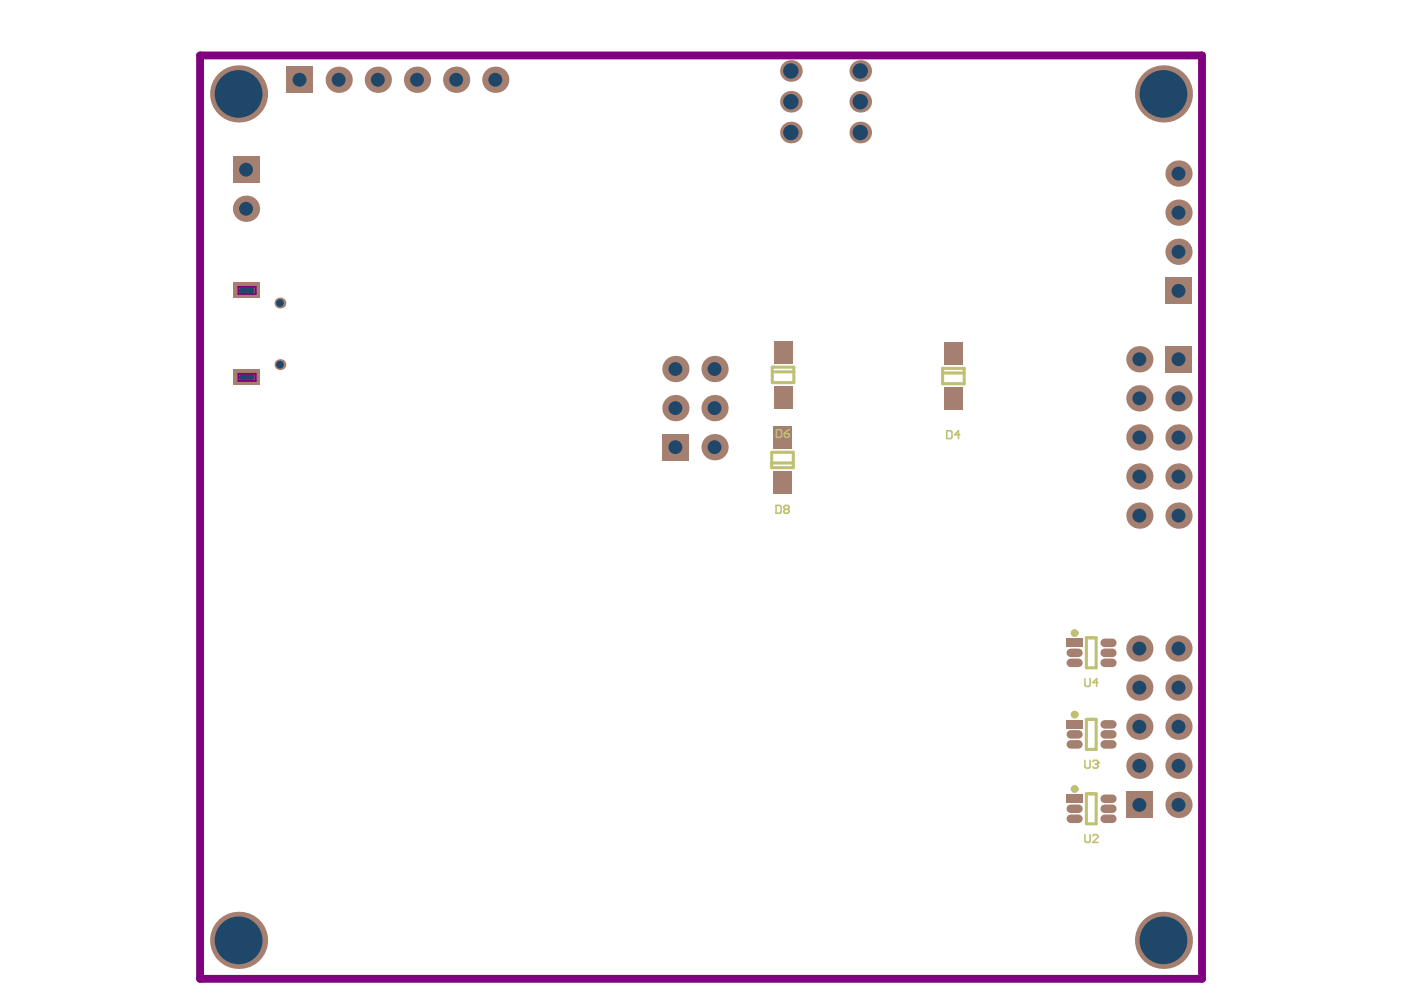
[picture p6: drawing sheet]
<svg xmlns="http://www.w3.org/2000/svg" width="297mm" height="210mm" viewBox="0 0 297 210" stroke-linecap="round" stroke-linejoin="round" font-family="sans-serif">
<circle cx="241.1" cy="153.8" r="2.78" fill="#a57f6f"/>
<circle cx="241.1" cy="153.8" r="1.47" fill="#1f4769"/>
<circle cx="241.1" cy="100.8" r="2.78" fill="#a57f6f"/>
<circle cx="241.1" cy="100.8" r="1.47" fill="#1f4769"/>
<circle cx="182" cy="28" r="2.29" fill="#a57f6f"/>
<circle cx="182" cy="28" r="1.63" fill="#1f4769"/>
<circle cx="182" cy="21.5" r="2.29" fill="#a57f6f"/>
<circle cx="182" cy="21.5" r="1.63" fill="#1f4769"/>
<circle cx="182" cy="15" r="2.29" fill="#a57f6f"/>
<circle cx="182" cy="15" r="1.63" fill="#1f4769"/>
<path d="M238.3 167.5h5.5v5.6h-5.5z" fill-rule="evenodd" fill="#a57f6f"/>
<circle cx="241.1" cy="170.3" r="1.47" fill="#1f4769"/>
<circle cx="241.1" cy="137.2" r="2.78" fill="#a57f6f"/>
<circle cx="241.1" cy="137.2" r="1.47" fill="#1f4769"/>
<circle cx="241.1" cy="145.5" r="2.78" fill="#a57f6f"/>
<circle cx="241.1" cy="145.5" r="1.47" fill="#1f4769"/>
<circle cx="241.1" cy="92.6" r="2.78" fill="#a57f6f"/>
<circle cx="241.1" cy="92.6" r="1.47" fill="#1f4769"/>
<circle cx="241.1" cy="84.3" r="2.78" fill="#a57f6f"/>
<circle cx="241.1" cy="84.3" r="1.47" fill="#1f4769"/>
<circle cx="241.1" cy="76" r="2.78" fill="#a57f6f"/>
<circle cx="241.1" cy="76" r="1.47" fill="#1f4769"/>
<circle cx="241.1" cy="162" r="2.78" fill="#a57f6f"/>
<circle cx="241.1" cy="162" r="1.47" fill="#1f4769"/>
<circle cx="241.1" cy="109.1" r="2.78" fill="#a57f6f"/>
<circle cx="241.1" cy="109.1" r="1.47" fill="#1f4769"/>
<path d="M49.4 78.2h5.6v3.3h-5.6z" fill-rule="evenodd" fill="#a57f6f"/>
<path d="M51.2 79.8h2" fill="none" stroke="#1f4769" stroke-width="1.3"/>
<path d="M49.4 59.8h5.6v3.3h-5.6z" fill-rule="evenodd" fill="#a57f6f"/>
<path d="M51.2 61.4h2" fill="none" stroke="#1f4769" stroke-width="1.3"/>
<circle cx="151.2" cy="94.6" r="2.78" fill="#a57f6f"/>
<circle cx="151.2" cy="94.6" r="1.47" fill="#1f4769"/>
<circle cx="151.2" cy="86.4" r="2.78" fill="#a57f6f"/>
<circle cx="151.2" cy="86.4" r="1.47" fill="#1f4769"/>
<circle cx="96.5" cy="16.9" r="2.78" fill="#a57f6f"/>
<circle cx="96.5" cy="16.9" r="1.47" fill="#1f4769"/>
<circle cx="104.8" cy="16.9" r="2.78" fill="#a57f6f"/>
<circle cx="104.8" cy="16.9" r="1.47" fill="#1f4769"/>
<circle cx="71.7" cy="16.9" r="2.78" fill="#a57f6f"/>
<circle cx="71.7" cy="16.9" r="1.47" fill="#1f4769"/>
<circle cx="79.9" cy="16.9" r="2.78" fill="#a57f6f"/>
<circle cx="79.9" cy="16.9" r="1.47" fill="#1f4769"/>
<circle cx="50.5" cy="199" r="6" fill="#a57f6f"/>
<circle cx="50.5" cy="199" r="5.1" fill="#1f4769"/>
<circle cx="59.2" cy="64.1" r="1.15" fill="#a57f6f"/>
<circle cx="59.2" cy="64.1" r=".82" fill="#1f4769"/>
<circle cx="59.2" cy="77.2" r="1.15" fill="#a57f6f"/>
<circle cx="59.2" cy="77.2" r=".82" fill="#1f4769"/>
<path d="M49.3 33.1h5.5v5.6h-5.5z" fill-rule="evenodd" fill="#a57f6f"/>
<circle cx="52.1" cy="35.9" r="1.47" fill="#1f4769"/>
<circle cx="52.1" cy="44.2" r="2.78" fill="#a57f6f"/>
<circle cx="52.1" cy="44.2" r="1.47" fill="#1f4769"/>
<circle cx="50.5" cy="19.9" r="6" fill="#a57f6f"/>
<circle cx="50.5" cy="19.9" r="5.1" fill="#1f4769"/>
<circle cx="151.2" cy="78.1" r="2.78" fill="#a57f6f"/>
<circle cx="151.2" cy="78.1" r="1.47" fill="#1f4769"/>
<circle cx="249.3" cy="153.8" r="2.78" fill="#a57f6f"/>
<circle cx="249.3" cy="153.8" r="1.47" fill="#1f4769"/>
<circle cx="249.3" cy="100.8" r="2.78" fill="#a57f6f"/>
<circle cx="249.3" cy="100.8" r="1.47" fill="#1f4769"/>
<circle cx="167.3" cy="28" r="2.29" fill="#a57f6f"/>
<circle cx="167.3" cy="28" r="1.63" fill="#1f4769"/>
<circle cx="167.3" cy="21.5" r="2.29" fill="#a57f6f"/>
<circle cx="167.3" cy="21.5" r="1.63" fill="#1f4769"/>
<circle cx="167.3" cy="15" r="2.29" fill="#a57f6f"/>
<circle cx="167.3" cy="15" r="1.63" fill="#1f4769"/>
<circle cx="246.2" cy="199" r="6" fill="#a57f6f"/>
<circle cx="246.2" cy="199" r="5.1" fill="#1f4769"/>
<circle cx="249.3" cy="170.3" r="2.78" fill="#a57f6f"/>
<circle cx="249.3" cy="170.3" r="1.47" fill="#1f4769"/>
<circle cx="249.3" cy="137.2" r="2.78" fill="#a57f6f"/>
<circle cx="249.3" cy="137.2" r="1.47" fill="#1f4769"/>
<circle cx="249.3" cy="145.5" r="2.78" fill="#a57f6f"/>
<circle cx="249.3" cy="145.5" r="1.47" fill="#1f4769"/>
<circle cx="249.3" cy="92.6" r="2.78" fill="#a57f6f"/>
<circle cx="249.3" cy="92.6" r="1.47" fill="#1f4769"/>
<circle cx="249.3" cy="84.3" r="2.78" fill="#a57f6f"/>
<circle cx="249.3" cy="84.3" r="1.47" fill="#1f4769"/>
<path d="M246.6 58.8h5.5v5.5h-5.5z" fill-rule="evenodd" fill="#a57f6f"/>
<circle cx="249.3" cy="61.5" r="1.47" fill="#1f4769"/>
<path d="M246.6 73.2h5.5v5.6h-5.5z" fill-rule="evenodd" fill="#a57f6f"/>
<circle cx="249.3" cy="76" r="1.47" fill="#1f4769"/>
<circle cx="249.3" cy="36.7" r="2.78" fill="#a57f6f"/>
<circle cx="249.3" cy="36.7" r="1.47" fill="#1f4769"/>
<circle cx="249.3" cy="45" r="2.78" fill="#a57f6f"/>
<circle cx="249.3" cy="45" r="1.47" fill="#1f4769"/>
<circle cx="246.2" cy="19.9" r="6" fill="#a57f6f"/>
<circle cx="246.2" cy="19.9" r="5.1" fill="#1f4769"/>
<path d="M140.1 91.9h5.6v5.5h-5.6z" fill-rule="evenodd" fill="#a57f6f"/>
<circle cx="142.9" cy="94.6" r="1.47" fill="#1f4769"/>
<circle cx="142.9" cy="86.4" r="2.78" fill="#a57f6f"/>
<circle cx="142.9" cy="86.4" r="1.47" fill="#1f4769"/>
<path d="M60.6 14.1h5.5v5.5h-5.5z" fill-rule="evenodd" fill="#a57f6f"/>
<circle cx="63.4" cy="16.9" r="1.47" fill="#1f4769"/>
<circle cx="88.2" cy="16.9" r="2.78" fill="#a57f6f"/>
<circle cx="88.2" cy="16.9" r="1.47" fill="#1f4769"/>
<circle cx="249.3" cy="162" r="2.78" fill="#a57f6f"/>
<circle cx="249.3" cy="162" r="1.47" fill="#1f4769"/>
<circle cx="249.3" cy="53.3" r="2.78" fill="#a57f6f"/>
<circle cx="249.3" cy="53.3" r="1.47" fill="#1f4769"/>
<circle cx="249.3" cy="109.1" r="2.78" fill="#a57f6f"/>
<circle cx="249.3" cy="109.1" r="1.47" fill="#1f4769"/>
<circle cx="142.9" cy="78.1" r="2.78" fill="#a57f6f"/>
<circle cx="142.9" cy="78.1" r="1.47" fill="#1f4769"/>
<path d="M233.7 138.1h1.6M233.7 153.3h1.6M233.7 155.4h1.6M233.7 140.3h1.6M226.5 171.1h1.7M226.5 173.3h1.7M233.7 171.1h1.6M233.7 173.3h1.6" fill="none" stroke="#a57f6f" stroke-width="1.8"/>
<path d="M225.6 152.4h3.5v1.8h-3.5z" fill-rule="evenodd" fill="#a57f6f"/>
<path d="M226.5 138.1h1.7M226.5 155.4h1.7M226.5 140.3h1.7" fill="none" stroke="#a57f6f" stroke-width="1.8"/>
<path d="M199.7 72.4h4v4.7h-4z" fill-rule="evenodd" fill="#a57f6f"/>
<path d="M233.7 136h1.6M233.7 157.5h1.6M233.7 169h1.6" fill="none" stroke="#a57f6f" stroke-width="1.8"/>
<path d="M225.6 168.1h3.5v1.8h-3.5z" fill-rule="evenodd" fill="#a57f6f"/>
<path d="M226.5 157.5h1.7" fill="none" stroke="#a57f6f" stroke-width="1.8"/>
<g fill="#a57f6f">
<path d="M225.6 135.1h3.5v1.8h-3.5z" fill-rule="evenodd"/>
<path d="M199.7 82h4v4.7h-4z" fill-rule="evenodd"/>
<path d="M163.7 72.2h3.9v4.7h-3.9z" fill-rule="evenodd"/>
<path d="M163.7 81.8h3.9v4.7h-3.9z" fill-rule="evenodd"/>
<path d="M163.6 99.8h3.9v4.7h-3.9z" fill-rule="evenodd"/>
<path d="M163.6 90.2h3.9v4.7h-3.9z" fill-rule="evenodd"/>
</g>
<path d="M50.4 60.7h3.7v1.5h-3.7zM50.4 79.1h3.7v1.5h-3.7z" fill="none" stroke="#800080" stroke-width=".41"/>
<path d="M42.3 11.7h212v195.4h-212z" fill="none" stroke="#800080" stroke-width="1.7"/>
<path d="M163.4 77.7h4.6v3.3h-4.6zM163.4 78.7h4.6M199.4 78.9h4.6M199.4 77.9h4.6v3.3h-4.6zM163.3 95.7h4.5v3.3h-4.5zM163.3 98h4.5M229.8 135h2.1v6.3h-2.1zM229.8 152.2h2.1v6.4h-2.1zM229.8 168h2.1v6.3h-2.1z" fill="none" stroke="#c0c073" stroke-width=".65"/>
<path d="M200.3 91.2h.8l.3 .2v1.1l-.3 .3h-.8zM203.1 92h-1.1l.8-.8v1.6M229.5 160.9v1.4l.3 .2h.6l.2-.2v-1.4M231.2 161.2l.3-.3h.5l.3 .3v.2" fill="none" stroke="#c0c073" stroke-width=".33"/>
<circle cx="232.3" cy="161.4" r=".17" fill="#c0c073"/>
<g fill="none" stroke="#c0c073" stroke-width=".33">
<path d="M164.3 90.9h.8l.3 .3v1.1l-.3 .3h-.8zM165.9 91.7h.8l.3 .3v.3l-.3 .3h-.5l-.3-.3zM167 90.9l-.5 .3-.6 .5M164.2 107h.8l.3 .2v1.1l-.3 .3h-.8zM166.1 107.8l-.3 .3v.2l.3 .3h.6l.2-.3v-.2l-.2-.3M166.1 107.8l-.3-.3v-.3l.3-.2h.6l.2 .2v.3l-.2 .3M166.1 107.8h.6M229.5 143.6v1.4l.3 .2h.6l.2-.2v-1.4M232.3 144.4h-1.1l.8-.8v1.6M229.5 176.6v1.4l.3 .2h.6l.2-.2v-1.4M231.2 176.9l.3-.3h.5l.3 .3v.2l-1.1 1.1h1.1M231.7 161.7h.3"/>
<path d="M232 161.7l.3 .3v.3l-.3 .2h-.5l-.3-.2M232.3 161.4l-.3 .3"/>
</g>
<g fill="none" stroke="#c0c073" stroke-width=".83">
<circle cx="227.4" cy="134" r=".41"/>
<circle cx="227.4" cy="151.2" r=".41"/>
<circle cx="227.4" cy="167" r=".41"/>
</g>
</svg>
